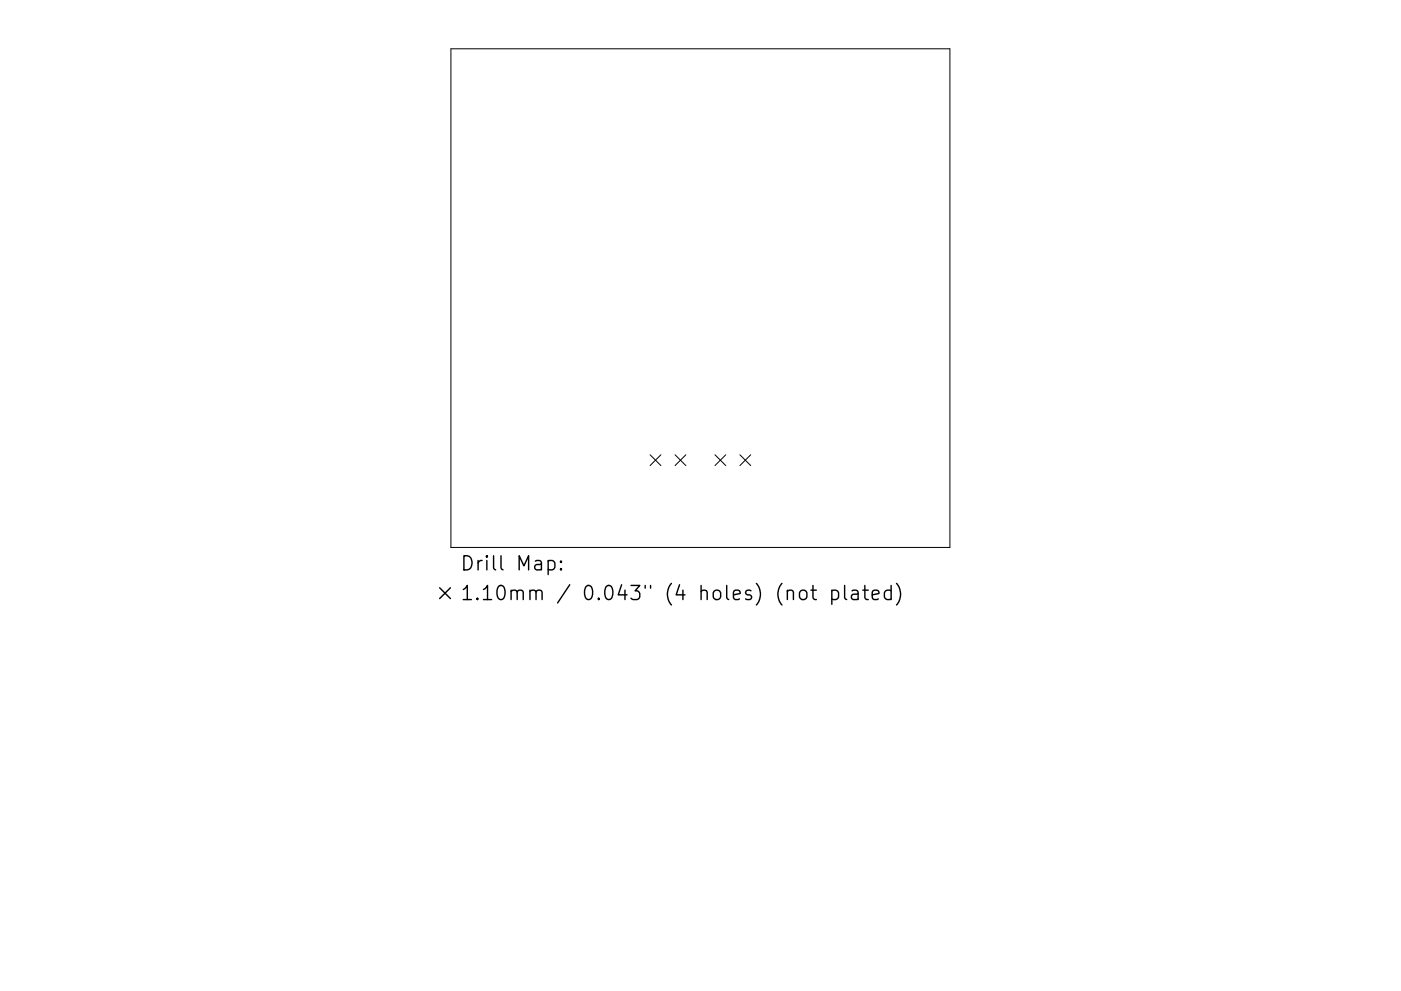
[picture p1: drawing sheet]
<svg xmlns="http://www.w3.org/2000/svg" width="297mm" height="210mm" viewBox="0 0 297 210" stroke-linecap="round" stroke-linejoin="round" font-family="sans-serif">
<defs><g id="words">
<g font-size="4.2">
<text x="97.5" y="121.1">Drill Map:</text>
<text x="97.5" y="127.4">1.10mm / 0.043&quot; (4 holes) (not plated)</text>
</g>
</g></defs>
<path d="M95.6 10.4h105.8v105.7h-105.8zM137.8 96.5l2.3 2.3M140.1 96.5l-2.3 2.3M143.1 96.5l2.3 2.3M145.4 96.5l-2.3 2.3M151.6 96.5l2.3 2.3M153.9 96.5l-2.3 2.3M156.9 96.5l2.3 2.3M159.2 96.5l-2.3 2.3" fill="none" stroke="#000" stroke-width=".21"/>
<g fill="none" stroke="#000" stroke-width=".3">
<path d="M116.2 119.1l.9-.2 .5 .6v.8l-.2 .5-.3 .1-.9-.1M118.9 119.1l.2 .1-.2 .1-.1-.1 .1-.1v.2M93.2 124.7l2.3 2.3M95.5 124.7l-2.3 2.3M118.9 120.6l.2 .2-.2 .1-.1-.1 .1-.2v.3M169.6 125.5a.81 .81 0 0 1 .9-.3 .81 .81 0 0 1 .6 .6v.8a.81 .81 0 0 1-.8 .6 .81 .81 0 0 1-.8-.6v-.8zM171.9 125.2h1.2M172.4 124.2v2.6l.1 .3 .6 .1M176.4 125.4l.8-.2 .6 .6v.8l-.3 .5-.3 .1-.8-.1M176.4 125.2v3M179.1 124.2v2.6l.4 .4M180.6 125.4l.3-.2 .9 .2 .1 .2v1.6"/>
<path d="M181.9 125.9l-1 .2a.59 .59 0 0 0-.4 .5 .59 .59 0 0 0 .4 .6l1-.1M182.9 125.2h1.2M183.4 124.2v2.6l.1 .3 .6 .1M184.9 126.2l1.5-.3-.2-.5-.8-.2-.5 .4v1.2l.2 .3 .3 .1 .8-.1M188.9 125.4l-.8-.2-.6 .6v.8l.3 .5 .3 .1 .8-.1M188.9 124.2v3M190.1 123.8a3.4 3.4 0 0 1 0 4.6"/>
</g>
<use href="#words"/>
</svg>
